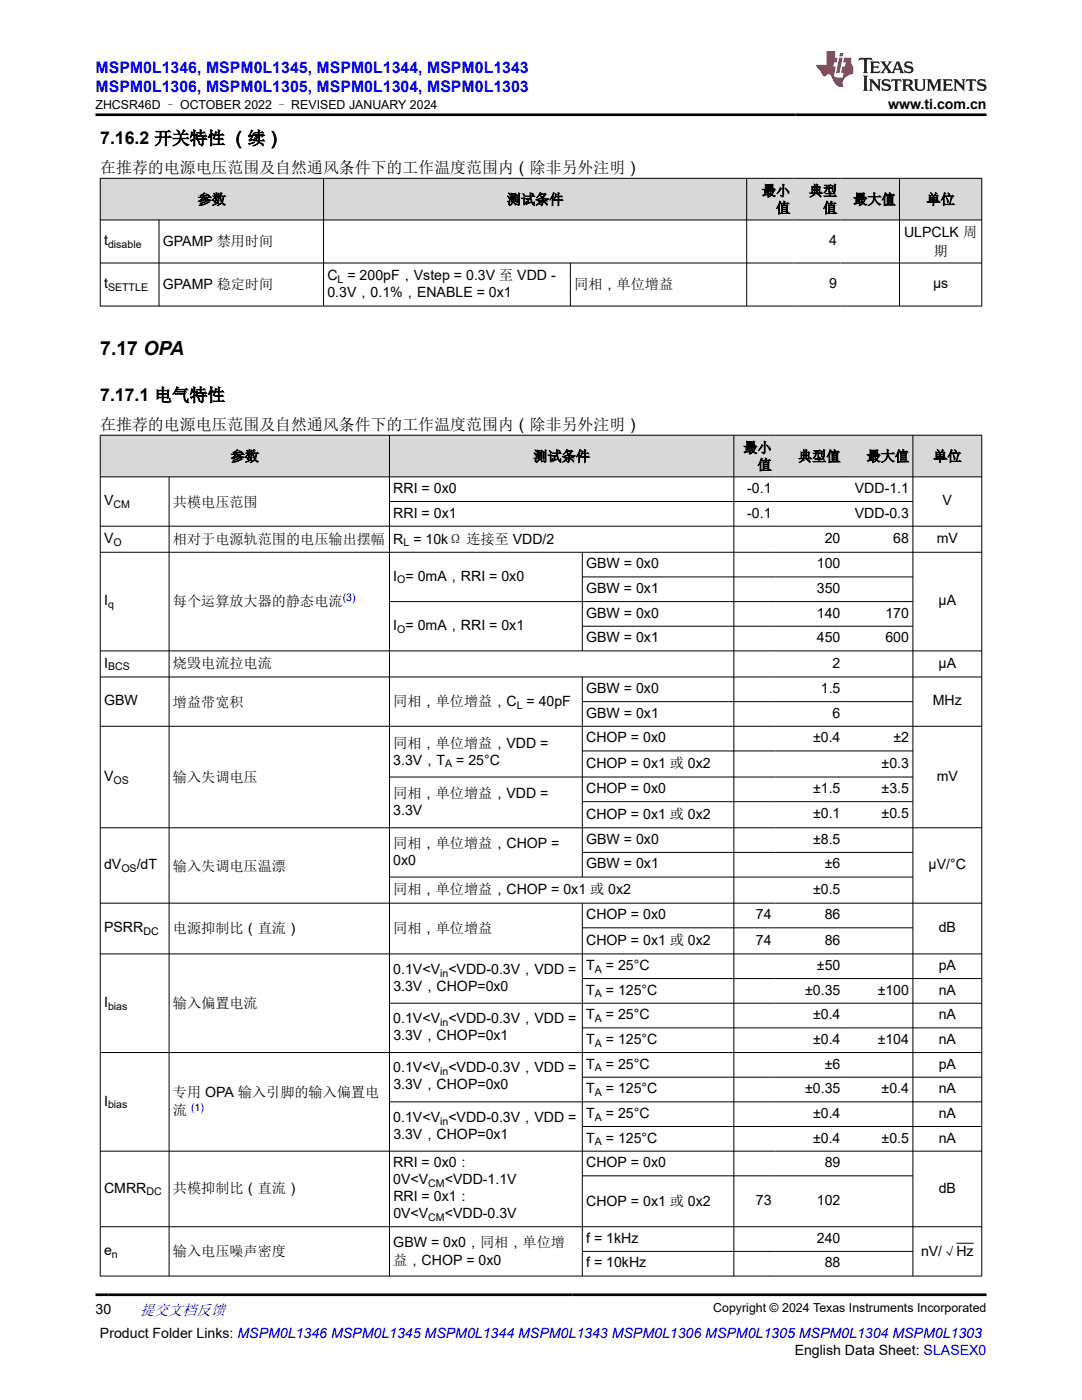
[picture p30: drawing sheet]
<svg xmlns="http://www.w3.org/2000/svg" width="216mm" height="279mm" viewBox="0 0 216 279" stroke-linecap="round" stroke-linejoin="round" font-family="sans-serif">
<defs><g id="words">
<text font-size="3.9" x="20" y="70.8">7.17 OPA</text>
<g font-size="3.5">
<text x="20" y="28.8">7.16.2 开关特性 （续）</text>
<text x="20" y="80.1">7.17.1 电气特性</text>
</g>
<g font-size="3.2" fill="#00f">
<text x="19" y="14.5">MSPM0L1346, MSPM0L1345, MSPM0L1344, MSPM0L1343</text>
<text x="19" y="18.3">MSPM0L1306, MSPM0L1305, MSPM0L1304, MSPM0L1303</text>
</g>
<g font-size="3.2">
<text x="20" y="34.4">在推荐的电源电压范围及自然通风条件下的工作温度范围内（除非另外注明）</text>
<text x="20" y="85.7">在推荐的电源电压范围及自然通风条件下的工作温度范围内（除非另外注明）</text>
</g>
<text font-size="3" fill="#00f" x="27.9" y="262.4">提交文档反馈</text>
<g font-size="2.8">
<text x="177.2" y="21.7">www.ti.com.cn</text>
<text x="39.5" y="40.8">参数</text>
<text x="101.1" y="40.8">测试条件</text>
<text x="152" y="39.1">最小</text>
<text x="161.4" y="39.1">典型</text>
<text x="170.2" y="40.8">最大值</text>
<text x="184.9" y="40.8">单位</text>
<text x="154.8" y="42.5">值</text>
<text x="164.2" y="42.5">值</text>
<text x="180.4" y="47.4">ULPCLK 周</text>
<text x="20.8" y="48.9">t</text>
<text x="32.5" y="49.1">GPAMP 禁用时间</text>
<text x="165.5" y="48.9">4</text>
<text x="186.3" y="51">期</text>
<text x="20.8" y="57.5">t</text>
<text x="32.5" y="57.7">GPAMP 稳定时间</text>
<text x="65.3" y="56">C = 200pF，Vstep = 0.3V 至 VDD -</text>
<text x="65.3" y="59.3">0.3V，0.1%，ENABLE = 0x1</text>
<text x="114.6" y="57.7">同相，单位增益</text>
<text x="165.5" y="57.5">9</text>
<text x="186.2" y="57.5">µs</text>
<text x="46" y="92">参数</text>
<text x="106.4" y="92">测试条件</text>
<text x="148.3" y="90.3">最小</text>
<text x="151.1" y="93.7">值</text>
<text x="159.2" y="92">典型值</text>
<text x="172.9" y="92">最大值</text>
<text x="186.2" y="92">单位</text>
<text x="20.8" y="100.8">V</text>
<text x="34.5" y="101.1">共模电压范围</text>
<text x="78.5" y="98.4">RRI = 0x0</text>
<text x="149.1" y="98.4">-0.1</text>
<text x="170.6" y="98.4">VDD-1.1</text>
<text x="188.1" y="100.8">V</text>
<text x="78.5" y="103.3">RRI = 0x1</text>
<text x="149.1" y="103.3">-0.1</text>
<text x="170.6" y="103.3">VDD-0.3</text>
<text x="20.8" y="108.3">V</text>
<text x="34.5" y="108.6">相对于电源轨范围的电压输出摆幅</text>
<text x="78.5" y="108.5">R = 10kΩ 连接至 VDD/2</text>
<text x="117" y="113.4">GBW = 0x0</text>
<text x="163" y="113.4">100</text>
<text x="164.6" y="108.3">20</text>
<text x="178.3" y="108.3">68</text>
<text x="186.9" y="108.3">mV</text>
<text x="78.5" y="115.9">I = 0mA，RRI = 0x0</text>
<text x="117" y="118.3">GBW = 0x1</text>
<text x="163" y="118.3">350</text>
<text x="20.8" y="120.8">I</text>
<text x="34.5" y="120.9">每个运算放大器的静态电流</text>
<text x="78.5" y="125.7">I = 0mA，RRI = 0x1</text>
<text x="117" y="123.2">GBW = 0x0</text>
<text x="163" y="123.2">140</text>
<text x="176.7" y="123.2">170</text>
<text x="187.3" y="120.8">µA</text>
<text x="117" y="128.2">GBW = 0x1</text>
<text x="163" y="128.2">450</text>
<text x="176.7" y="128.2">600</text>
<text x="20.8" y="133.2">I</text>
<text x="34.5" y="133.4">烧毁电流拉电流</text>
<text x="166.1" y="133.2">2</text>
<text x="187.3" y="133.2">µA</text>
<text x="20.8" y="140.8">GBW</text>
<text x="34.5" y="141">增益带宽积</text>
<text x="78.5" y="140.9">同相，单位增益，C = 40pF</text>
<text x="117" y="138.3">GBW = 0x0</text>
<text x="117" y="143.2">GBW = 0x1</text>
<text x="163.8" y="138.3">1.5</text>
<text x="166.1" y="143.2">6</text>
<text x="186.1" y="140.8">MHz</text>
<text x="78.5" y="149.2">同相，单位增益，VDD =</text>
<text x="117" y="148.1">CHOP = 0x0</text>
<text x="162.2" y="148.1">±0.4</text>
<text x="178.3" y="148.1">±2</text>
<text x="20.8" y="155.8">V</text>
<text x="78.5" y="152.6">3.3V，T</text>
<text x="91" y="152.6">= 25°C</text>
<text x="117" y="153.3">CHOP = 0x1 或 0x2</text>
<text x="175.9" y="153.2">±0.3</text>
<text x="186.9" y="155.8">mV</text>
<text x="34.5" y="156.1">输入失调电压</text>
<text x="78.5" y="159.3">同相，单位增益，VDD =</text>
<text x="117" y="158.3">CHOP = 0x0</text>
<text x="162.2" y="158.3">±1.5</text>
<text x="175.9" y="158.3">±3.5</text>
<text x="78.5" y="162.7">3.3V</text>
<text x="117" y="163.5">CHOP = 0x1 或 0x2</text>
<text x="162.2" y="163.3">±0.1</text>
<text x="175.9" y="163.3">±0.5</text>
<text x="20.8" y="173.5">dV</text>
<text x="27.3" y="173.5">/dT</text>
<text x="34.5" y="173.7">输入失调电压温漂</text>
<text x="78.5" y="169.3">同相，单位增益，CHOP =</text>
<text x="78.5" y="172.7">0x0</text>
<text x="117" y="168.4">GBW = 0x0</text>
<text x="117" y="173.3">GBW = 0x1</text>
<text x="162.2" y="168.4">±8.5</text>
<text x="164.6" y="173.3">±6</text>
<text x="185.3" y="173.5">µV/°C</text>
<text x="78.5" y="178.5">同相，单位增益，CHOP = 0x1 或 0x2</text>
<text x="162.2" y="178.4">±0.5</text>
<text x="117" y="183.4">CHOP = 0x0</text>
<text x="150.8" y="183.4">74</text>
<text x="164.6" y="183.4">86</text>
<text x="20.8" y="186">PSRR</text>
<text x="34.5" y="186.2">电源抑制比（直流）</text>
<text x="78.5" y="186.2">同相，单位增益</text>
<text x="117" y="188.6">CHOP = 0x1 或 0x2</text>
<text x="150.8" y="188.5">74</text>
<text x="164.6" y="188.5">86</text>
<text x="187.3" y="186">dB</text>
<text x="78.5" y="194.3">0.1V&lt;V &lt;VDD-0.3V，VDD =</text>
<text x="78.5" y="197.7">3.3V，CHOP=0x0</text>
<text x="117" y="193.6">T</text>
<text x="120.9" y="193.6">= 25°C</text>
<text x="163" y="193.6">±50</text>
<text x="187.3" y="193.6">pA</text>
<text x="20.8" y="200.9">I</text>
<text x="34.5" y="201.2">输入偏置电流</text>
<text x="117" y="198.5">T</text>
<text x="117" y="203.4">T</text>
<text x="120.9" y="198.5">= 125°C</text>
<text x="120.9" y="203.4">= 25°C</text>
<text x="160.7" y="198.5">±0.35</text>
<text x="162.2" y="203.4">±0.4</text>
<text x="175.1" y="198.5">±100</text>
<text x="187.3" y="198.5">nA</text>
<text x="187.3" y="203.4">nA</text>
<text x="78.5" y="204.2">0.1V&lt;V &lt;VDD-0.3V，VDD =</text>
<text x="78.5" y="207.6">3.3V，CHOP=0x1</text>
<text x="117" y="208.3">T</text>
<text x="120.9" y="208.3">= 125°C</text>
<text x="162.2" y="208.3">±0.4</text>
<text x="175.1" y="208.3">±104</text>
<text x="187.3" y="208.3">nA</text>
<text x="78.5" y="214">0.1V&lt;V &lt;VDD-0.3V，VDD =</text>
<text x="117" y="213.2">T</text>
<text x="120.9" y="213.2">= 25°C</text>
<text x="164.6" y="213.2">±6</text>
<text x="187.3" y="213.2">pA</text>
<text x="20.8" y="220.6">I</text>
<text x="34.5" y="218.9">专用 OPA 输入引脚的输入偏置电</text>
<text x="78.5" y="217.4">3.3V，CHOP=0x0</text>
<text x="117" y="218.2">T</text>
<text x="120.9" y="218.2">= 125°C</text>
<text x="160.7" y="218.2">±0.35</text>
<text x="175.9" y="218.2">±0.4</text>
<text x="187.3" y="218.2">nA</text>
<text x="34.5" y="222.6">流</text>
<text x="78.5" y="223.9">0.1V&lt;V &lt;VDD-0.3V，VDD =</text>
<text x="78.5" y="227.2">3.3V，CHOP=0x1</text>
<text x="117" y="223.1">T</text>
<text x="120.9" y="223.1">= 25°C</text>
<text x="162.2" y="223.1">±0.4</text>
<text x="187.3" y="223.1">nA</text>
<text x="78.5" y="232.9">RRI = 0x0：</text>
<text x="117" y="228">T</text>
<text x="117" y="232.9">CHOP = 0x0</text>
<text x="120.9" y="228">= 125°C</text>
<text x="162.2" y="228">±0.4</text>
<text x="164.6" y="232.9">89</text>
<text x="175.9" y="228">±0.5</text>
<text x="187.3" y="228">nA</text>
<text x="20.8" y="238">CMRR</text>
<text x="34.5" y="238.2">共模抑制比（直流）</text>
<text x="78.5" y="236.3">0V&lt;V</text>
<text x="78.5" y="239.7">RRI = 0x1：</text>
<text x="88.8" y="236.3">&lt;VDD-1.1V</text>
<text x="187.3" y="238">dB</text>
<text x="78.5" y="243.1">0V&lt;V</text>
<text x="88.8" y="243.1">&lt;VDD-0.3V</text>
<text x="117" y="240.6">CHOP = 0x1 或 0x2</text>
<text x="150.8" y="240.5">73</text>
<text x="163" y="240.5">102</text>
<text x="20.8" y="250.5">e</text>
<text x="34.5" y="250.8">输入电压噪声密度</text>
<text x="78.5" y="248.8">GBW = 0x0，同相，单位增</text>
<text x="117" y="248">f = 1kHz</text>
<text x="163" y="248">240</text>
<text x="183.8" y="250.6">nV/√Hz</text>
<text x="78.5" y="252.5">益，CHOP = 0x0</text>
<text x="117" y="252.9">f = 10kHz</text>
<text x="164.6" y="252.9">88</text>
<text x="19" y="262.1">30</text>
<text x="19.9" y="266.9">Product Folder Links: MSPM0L1346 MSPM0L1345 MSPM0L1344 MSPM0L1343 MSPM0L1306 MSPM0L1305 MSPM0L1304 MSPM0L1303</text>
<text x="158.6" y="270.3">English Data Sheet: SLASEX0</text>
</g>
<g font-size="2.5">
<text x="19" y="21.8">ZHCSR46D – OCTOBER 2022 – REVISED JANUARY 2024</text>
<text x="142.3" y="261.8">Copyright © 2024 Texas Instruments Incorporated</text>
</g>
<g font-size="2.1">
<text x="21.6" y="49.5">disable</text>
<text x="21.6" y="58.1">SETTLE</text>
<text x="67.4" y="56.5">L</text>
<text x="22.6" y="101.4">CM</text>
<text x="22.6" y="108.9">O</text>
<text x="80.5" y="109">L</text>
<text x="79.3" y="116.4">O</text>
<text x="21.6" y="121.4">q</text>
<text x="79.3" y="126.3">O</text>
<text x="21.6" y="133.8">BCS</text>
<text x="103.1" y="141.5">L</text>
<text x="88.8" y="153.1">A</text>
<text x="22.6" y="156.4">OS</text>
<text x="24.2" y="174">OS</text>
<text x="28.6" y="186.6">DC</text>
<text x="87.8" y="194.9">in</text>
<text x="118.7" y="194.1">A</text>
<text x="21.6" y="201.5">bias</text>
<text x="118.7" y="199">A</text>
<text x="118.7" y="204">A</text>
<text x="87.8" y="204.7">in</text>
<text x="118.7" y="208.9">A</text>
<text x="87.8" y="214.6">in</text>
<text x="118.7" y="213.8">A</text>
<text x="21.6" y="221.2">bias</text>
<text x="118.7" y="218.7">A</text>
<text x="87.8" y="224.4">in</text>
<text x="118.7" y="223.7">A</text>
<text x="118.7" y="228.6">A</text>
<text x="29.2" y="238.6">DC</text>
<text x="85.5" y="236.9">CM</text>
<text x="85.5" y="243.7">CM</text>
<text x="22.3" y="251">n</text>
</g>
<g font-size="2.1" fill="#00f">
<text x="68.4" y="120">(3)</text>
<text x="38.1" y="221.7">(1)</text>
</g>
</g></defs>
<g fill="#d8d8d8">
<path d="M20 35.6h175.9v8.3h-175.9z" fill-rule="evenodd"/>
<path d="M20.1 35.7h44.4v8.1h-44.4z" fill-rule="evenodd"/>
<path d="M64.6 35.7h84.3v8.1h-84.3z" fill-rule="evenodd"/>
<path d="M149.1 35.7h9.3v8.1h-9.3z" fill-rule="evenodd"/>
<path d="M158.4 35.7h9.4v8.1h-9.4z" fill-rule="evenodd"/>
<path d="M167.8 35.7h11.6v8.1h-11.6z" fill-rule="evenodd"/>
<path d="M179.5 35.7h16.3v8.1h-16.3z" fill-rule="evenodd"/>
</g>
<path d="M19.9 35.6h176.1M20 35.5v25.6M64.6 35.5v25.6M149 35.5v25.6M179.5 35.5v25.6M195.9 35.5v25.6M19.9 43.9h176.1M19.9 52.5h176.1M31.7 43.9v17.2M113.8 52.5v8.6M19.9 61.1h176.1" fill="none" stroke="#000" stroke-width=".2"/>
<g fill="#d8d8d8">
<path d="M20 86.9h175.9v8.3h-175.9z" fill-rule="evenodd"/>
<path d="M20.1 86.9h57.6v8.2h-57.6z" fill-rule="evenodd"/>
<path d="M77.8 86.9h68.6v8.2h-68.6z" fill-rule="evenodd"/>
<path d="M146.5 86.9h8.2v8.2h-8.2z" fill-rule="evenodd"/>
<path d="M154.7 86.9h13.7v8.2h-13.7z" fill-rule="evenodd"/>
<path d="M168.4 86.9h13.7v8.2h-13.7z" fill-rule="evenodd"/>
<path d="M182.2 86.9h13.6v8.2h-13.6z" fill-rule="evenodd"/>
</g>
<g fill="none" stroke="#000" stroke-width=".2">
<path d="M19.9 86.9h176.1M19.9 95.2h176.1M20 86.8v167.9M33.7 95.2v159.5M77.7 86.8v167.9M146.4 86.8v167.9M182.2 86.8v167.9M195.9 86.8v167.9M19.9 105h176.1M19.9 110.2h176.1M77.7 100.1h104.5M116.2 110.2v19.8"/>
<path d="M116.2 115.1h66M19.9 129.9h176.1M19.9 135.1h176.1M77.7 120.1h104.5M116.2 135.1v40M116.2 125h66M19.9 144.9h176.1M77.7 155.1h104.5M116.2 140h66M116.2 149.9h66M116.2 160h66M19.9 165.2h176.1"/>
<path d="M116.2 170.1h66M182.2 175h-104.5M19.9 180.2h176.1M19.9 190.4h176.1M116.2 180.2v74.5M116.2 185.2h66M116.2 195.3h79.8M19.9 210.1h176.1M77.7 219.9h118.3M116.2 205.1h79.8M116.2 215h79.8M196 200.2h-118.3"/>
<path d="M19.9 229.7h176.1M116.2 224.8h79.8M116.2 234.7h66M19.9 244.8h176.1M19.9 254.7h176.1M116.2 249.7h66M190.8 248.1h3.5"/>
</g>
<path d="M171.5 11.6l-.2 .5 .5-.2h.6v.1v2.2l-.2 .4h1l-.2-.4v-2.2v-.1h.5l.5 .2-.1-.5zM173.6 12.3l.2 .4v1.5l-.2 .4h1.9l.1-.6a1.08 1.08 0 0 1-1.3 .2v-.7h.6l.4 .2v-.7l-.4 .2h-.6v-.5l.2-.2a1 1 0 0 1 1 .3l-.1-.5zM175.7 12.3l.9 1.1-1 1.2h.9l-.2-.2 .5-.8 .4 .8-.2 .2h1.6l-.2-.2 .2-.5h.9l.1 .5-.1 .2h.9l-.2-.3-.8-2h-.5l-.9 2.2-.9-1.1 .9-1.1h-.8l.2 .2-.4 .6-.4-.6 .2-.2zM179 12.7l.4 1h-.7zM180.7 12.4a.65 .65 0 0 0-.2 .7 .65 .65 0 0 0 .6 .5l.6 .1 .1 .3a.79 .79 0 0 1-.7 .4 .79 .79 0 0 1-.7-.5l.1 .7 .2-.1a.93 .93 0 0 0 1.1 .1 .93 .93 0 0 0 .4-1 1.46 1.46 0 0 0-1.2-.6l-.1-.3a1.09 1.09 0 0 1 1.2 .2l-.2-.6-.1 .1-.5-.2zM172.2 15.1l.2 .4v2.2l-.2 .4h1l-.2-.4v-2.2l.2-.4zM173.4 15.8l.2 .4v1.5l-.2 .4h.8l-.3-.4 .1-1.3 1.6 1.8v-2l.2-.4h-.7l.1 .2 .1 1.1-1.2-1.3zM176.2 15.9a.65 .65 0 0 0-.2 .8 .65 .65 0 0 0 .6 .4l.6 .2 .1 .2a.79 .79 0 0 1-.7 .4 .79 .79 0 0 1-.7-.5l.1 .7 .2-.1a.93 .93 0 0 0 1.1 .1 .93 .93 0 0 0 .4-.9 1.46 1.46 0 0 0-1.2-.6l-.1-.4a1.09 1.09 0 0 1 1.2 .2l-.1-.6-.2 .1-.5-.1zM177.9 15.8l-.1 .6a.63 .63 0 0 1 .8-.3v1.6l-.3 .4h1l-.2-.4v-1.6a.66 .66 0 0 1 .8 .3l-.1-.6zM180 15.8l.2 .4v1.5l-.2 .4h1l-.2-.2-.1-.7h.5l.1 .2a.79 .79 0 0 0 1.2 .6l-1-.9a.61 .61 0 0 0 .6-.6 .61 .61 0 0 0-.5-.7zM180.8 16.1h.1a.47 .47 0 0 1 .5 .1 .47 .47 0 0 1 .1 .5l-.1 .1-.7 .1zM182.3 15.8l.2 .2a2.27 2.27 0 0 0 .4 2 1.04 1.04 0 0 0 1.7-.7v-1.3l.2-.2h-.8l.2 .4v1.1a.6 .6 0 0 1-.6 .6 .6 .6 0 0 1-.6-.6v-1.1l.3-.4zM184.9 15.8l.2 .4v1.5l-.2 .4h.8l-.3-.4v-1.4l.9 1.9 .9-1.9v1.4l-.3 .4h1l-.2-.4v-1.5l.2-.4h-.8l-.7 1.5-.6-1.5zM188.1 15.8l.2 .4v1.5l-.2 .4h1.9l.1-.6a1.09 1.09 0 0 1-1.3 .2v-.7h.6l.4 .2v-.6l-.4 .2h-.6v-.6l.2-.1a1.01 1.01 0 0 1 1 .3l-.1-.6zM190.2 15.8l.3 .4v1.5l-.3 .4h.8l-.2-.4v-1.3l1.6 1.8v-2l.2-.4h-.7l.2 .2v1.1l-1.2-1.3zM192.8 15.8l-.1 .6a.63 .63 0 0 1 .8-.3v1.6l-.3 .4h1l-.2-.4v-1.6a.66 .66 0 0 1 .8 .3l-.1-.6zM195.2 15.9a.65 .65 0 0 0-.2 .8 .65 .65 0 0 0 .6 .4l.6 .2 .2 .2a.79 .79 0 0 1-.7 .4 .79 .79 0 0 1-.7-.5l.1 .7 .2-.1a.93 .93 0 0 0 1 .1 .93 .93 0 0 0 .5-.9 1.46 1.46 0 0 0-1.3-.6v-.4a1.09 1.09 0 0 1 1.2 .2l-.2-.6-.2 .1-.5-.1z" fill="#231f20"/>
<path d="M164.9 10.2v2.8h-2l.1 .3 .8 1a.95 .95 0 0 0 1 .9 .59 .59 0 0 1 .5-.4 .59 .59 0 0 1 .5 .4l.4 .7a1.59 1.59 0 0 0 2.1 1.4 1.61 1.61 0 0 1 1-2.3l1-.3-.1-1.5a1.59 1.59 0 0 1-.3-1.7h-1.5l-.2 .9h.6l-.2 .9h-.5l-.2 1v.2l.4 .1-.1 .9h-.7a.73 .73 0 0 1-1-.7l.3-1.5h-.5l.1-.9h.5l.2-.9h-.5v-1.3zM167.4 11.5l-.6 3.1h.7l.6-3.1zM167.6 10.6l-.1 .6h.7l.1-.6z" fill="#ed1c24"/>
<path d="M19 22.9h177.8M19 258.4h177.8" fill="none" stroke="#000" stroke-width=".53"/>
<use href="#words"/>
</svg>
